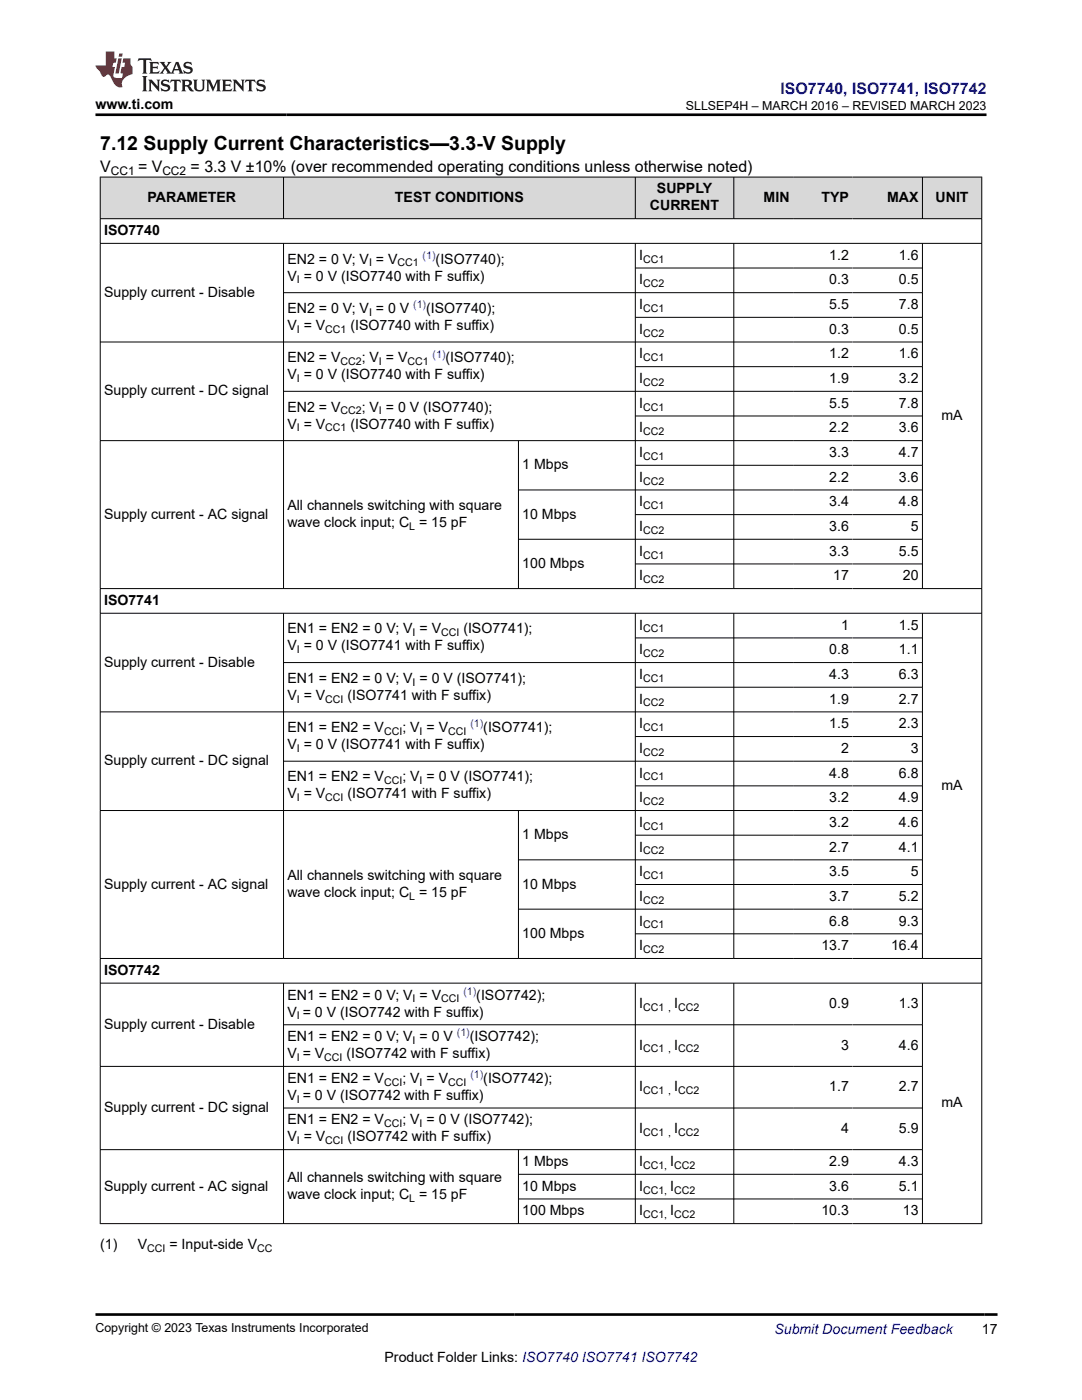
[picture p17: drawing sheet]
<svg xmlns="http://www.w3.org/2000/svg" width="216mm" height="279mm" viewBox="0 0 216 279" stroke-linecap="round" stroke-linejoin="round" font-family="sans-serif">
<defs><g id="words">
<text font-size="3.9" x="20" y="29.9">7.12 Supply Current Characteristics—3.3-V Supply</text>
<text font-size="3.2" fill="#00f" x="155.7" y="18.7">ISO7740, ISO7741, ISO7742</text>
<g font-size="3.2">
<text x="20" y="34.3">V</text>
<text x="27.5" y="34.3">= V</text>
<text x="38" y="34.3">= 3.3 V ±10% (over recommended operating conditions unless otherwise noted)</text>
</g>
<g font-size="2.8">
<text x="19" y="21.8">www.ti.com</text>
<text x="29.5" y="40.3">PARAMETER</text>
<text x="78.8" y="40.3">TEST CONDITIONS</text>
<text x="129.7" y="42">CURRENT</text>
<text x="131.1" y="38.6">SUPPLY</text>
<text x="152.4" y="40.3">MIN</text>
<text x="163.9" y="40.3">TYP</text>
<text x="177" y="40.3">MAX</text>
<text x="186.7" y="40.3">UNIT</text>
<text x="20.8" y="46.9">ISO7740</text>
<text x="57.3" y="52.6">EN2 = 0 V; V = V</text>
<text x="86.9" y="52.6">(ISO7740);</text>
<text x="127.5" y="51.8">I</text>
<text x="165.5" y="51.8">1.2</text>
<text x="179.4" y="51.8">1.6</text>
<text x="20.8" y="59.2">Supply current - Disable</text>
<text x="57.3" y="56">V = 0 V (ISO7740 with F suffix)</text>
<text x="127.5" y="56.8">I</text>
<text x="165.5" y="56.8">0.3</text>
<text x="179.4" y="56.8">0.5</text>
<text x="57.3" y="65.8">V = V</text>
<text x="57.3" y="62.5">EN2 = 0 V; V = 0 V</text>
<text x="69.9" y="65.8">(ISO7740 with F suffix)</text>
<text x="85" y="62.5">(ISO7740);</text>
<text x="127.5" y="61.7">I</text>
<text x="165.5" y="61.7">5.5</text>
<text x="179.4" y="61.7">7.8</text>
<text x="127.5" y="66.6">I</text>
<text x="127.5" y="71.5">I</text>
<text x="165.5" y="66.6">0.3</text>
<text x="165.5" y="71.5">1.2</text>
<text x="179.4" y="66.6">0.5</text>
<text x="179.4" y="71.5">1.6</text>
<text x="57.3" y="75.7">V = 0 V (ISO7740 with F suffix)</text>
<text x="57.3" y="72.3">EN2 = V</text>
<text x="72.2" y="72.3">; V = V</text>
<text x="88.9" y="72.3">(ISO7740);</text>
<text x="127.5" y="76.4">I</text>
<text x="165.5" y="76.4">1.9</text>
<text x="179.4" y="76.4">3.2</text>
<text x="20.8" y="78.9">Supply current - DC signal</text>
<text x="57.3" y="82.1">EN2 = V</text>
<text x="72.2" y="82.1">; V = 0 V (ISO7740);</text>
<text x="127.5" y="81.4">I</text>
<text x="165.5" y="81.4">5.5</text>
<text x="179.4" y="81.4">7.8</text>
<text x="187.9" y="83.8">mA</text>
<text x="57.3" y="85.5">V = V</text>
<text x="69.9" y="85.5">(ISO7740 with F suffix)</text>
<text x="127.5" y="86.3">I</text>
<text x="165.5" y="86.3">2.2</text>
<text x="179.4" y="86.3">3.6</text>
<text x="104.2" y="93.7">1 Mbps</text>
<text x="127.5" y="91.2">I</text>
<text x="165.5" y="91.2">3.3</text>
<text x="179.4" y="91.2">4.7</text>
<text x="57.3" y="101.8">All channels switching with square</text>
<text x="127.5" y="96.1">I</text>
<text x="127.5" y="101.1">I</text>
<text x="165.5" y="96.1">2.2</text>
<text x="165.5" y="101.1">3.4</text>
<text x="179.4" y="96.1">3.6</text>
<text x="179.4" y="101.1">4.8</text>
<text x="20.8" y="103.5">Supply current - AC signal</text>
<text x="57.3" y="105.2">wave clock input; C = 15 pF</text>
<text x="104.2" y="103.5">10 Mbps</text>
<text x="127.5" y="106">I</text>
<text x="165.5" y="106">3.6</text>
<text x="181.7" y="106">5</text>
<text x="104.2" y="113.4">100 Mbps</text>
<text x="127.5" y="110.9">I</text>
<text x="165.5" y="110.9">3.3</text>
<text x="179.4" y="110.9">5.5</text>
<text x="127.5" y="115.8">I</text>
<text x="166.3" y="115.8">17</text>
<text x="180.2" y="115.8">20</text>
<text x="20.8" y="120.7">ISO7741</text>
<text x="127.5" y="125.7">I</text>
<text x="167.8" y="125.7">1</text>
<text x="179.4" y="125.7">1.5</text>
<text x="57.3" y="126.4">EN1 = EN2 = 0 V; V = V</text>
<text x="57.3" y="129.8">V = 0 V (ISO7741 with F suffix)</text>
<text x="92.5" y="126.4">(ISO7741);</text>
<text x="127.5" y="130.6">I</text>
<text x="165.5" y="130.6">0.8</text>
<text x="179.4" y="130.6">1.1</text>
<text x="20.8" y="133">Supply current - Disable</text>
<text x="57.3" y="136.3">EN1 = EN2 = 0 V; V = 0 V (ISO7741);</text>
<text x="127.5" y="135.5">I</text>
<text x="165.5" y="135.5">4.3</text>
<text x="179.4" y="135.5">6.3</text>
<text x="57.3" y="139.7">V = V</text>
<text x="69.3" y="139.7">(ISO7741 with F suffix)</text>
<text x="127.5" y="140.4">I</text>
<text x="165.5" y="140.4">1.9</text>
<text x="179.4" y="140.4">2.7</text>
<text x="57.3" y="146.1">EN1 = EN2 = V</text>
<text x="57.3" y="149.5">V = 0 V (ISO7741 with F suffix)</text>
<text x="80.3" y="146.1">; V = V</text>
<text x="96.4" y="146.1">(ISO7741);</text>
<text x="127.5" y="145.3">I</text>
<text x="165.5" y="145.3">1.5</text>
<text x="179.4" y="145.3">2.3</text>
<text x="20.8" y="152.7">Supply current - DC signal</text>
<text x="57.3" y="156">EN1 = EN2 = V</text>
<text x="80.3" y="156">; V = 0 V (ISO7741);</text>
<text x="127.5" y="150.3">I</text>
<text x="127.5" y="155.2">I</text>
<text x="165.5" y="155.2">4.8</text>
<text x="167.8" y="150.3">2</text>
<text x="179.4" y="155.2">6.8</text>
<text x="181.7" y="150.3">3</text>
<text x="57.3" y="159.3">V = V</text>
<text x="69.3" y="159.3">(ISO7741 with F suffix)</text>
<text x="127.5" y="160.1">I</text>
<text x="165.5" y="160.1">3.2</text>
<text x="179.4" y="160.1">4.9</text>
<text x="187.9" y="157.6">mA</text>
<text x="104.2" y="167.5">1 Mbps</text>
<text x="127.5" y="165">I</text>
<text x="165.5" y="165">3.2</text>
<text x="179.4" y="165">4.6</text>
<text x="127.5" y="170">I</text>
<text x="165.5" y="170">2.7</text>
<text x="179.4" y="170">4.1</text>
<text x="20.8" y="177.3">Supply current - AC signal</text>
<text x="57.3" y="175.6">All channels switching with square</text>
<text x="57.3" y="179">wave clock input; C = 15 pF</text>
<text x="104.2" y="177.3">10 Mbps</text>
<text x="127.5" y="174.9">I</text>
<text x="127.5" y="179.8">I</text>
<text x="165.5" y="174.9">3.5</text>
<text x="165.5" y="179.8">3.7</text>
<text x="179.4" y="179.8">5.2</text>
<text x="181.7" y="174.9">5</text>
<text x="127.5" y="184.7">I</text>
<text x="165.5" y="184.7">6.8</text>
<text x="179.4" y="184.7">9.3</text>
<text x="104.2" y="187.2">100 Mbps</text>
<text x="127.5" y="189.6">I</text>
<text x="163.9" y="189.6">13.7</text>
<text x="177.8" y="189.6">16.4</text>
<text x="20.8" y="194.6">ISO7742</text>
<text x="57.3" y="202.9">V = 0 V (ISO7742 with F suffix)</text>
<text x="57.3" y="199.5">EN1 = EN2 = 0 V; V = V</text>
<text x="95" y="199.5">(ISO7742);</text>
<text x="127.5" y="201.2">I</text>
<text x="134.5" y="201.2">I</text>
<text x="165.5" y="201.2">0.9</text>
<text x="179.4" y="201.2">1.3</text>
<text x="20.8" y="205.3">Supply current - Disable</text>
<text x="57.3" y="207.8">EN1 = EN2 = 0 V; V = 0 V</text>
<text x="93.7" y="207.8">(ISO7742);</text>
<text x="127.5" y="209.5">I</text>
<text x="134.5" y="209.5">I</text>
<text x="167.8" y="209.5">3</text>
<text x="179.4" y="209.5">4.6</text>
<text x="57.3" y="211.2">V = V</text>
<text x="69.1" y="211.2">(ISO7742 with F suffix)</text>
<text x="20.8" y="221.9">Supply current - DC signal</text>
<text x="57.3" y="216.1">EN1 = EN2 = V</text>
<text x="57.3" y="219.5">V = 0 V (ISO7742 with F suffix)</text>
<text x="80.3" y="216.1">; V = V</text>
<text x="96.4" y="216.1">(ISO7742);</text>
<text x="127.5" y="217.8">I</text>
<text x="134.5" y="217.8">I</text>
<text x="165.5" y="217.8">1.7</text>
<text x="179.4" y="217.8">2.7</text>
<text x="187.9" y="221">mA</text>
<text x="57.3" y="224.4">EN1 = EN2 = V</text>
<text x="57.3" y="227.8">V = V</text>
<text x="69.3" y="227.8">(ISO7742 with F suffix)</text>
<text x="80.3" y="224.4">; V = 0 V (ISO7742);</text>
<text x="127.5" y="226.1">I</text>
<text x="134.5" y="226.1">I</text>
<text x="167.8" y="226.1">4</text>
<text x="179.4" y="226.1">5.9</text>
<text x="104.2" y="232.7">1 Mbps</text>
<text x="127.5" y="232.7">I</text>
<text x="133.7" y="232.7">I</text>
<text x="165.5" y="232.7">2.9</text>
<text x="179.4" y="232.7">4.3</text>
<text x="20.8" y="237.6">Supply current - AC signal</text>
<text x="57.3" y="235.9">All channels switching with square</text>
<text x="57.3" y="239.3">wave clock input; C = 15 pF</text>
<text x="104.2" y="237.6">10 Mbps</text>
<text x="127.5" y="237.6">I</text>
<text x="133.7" y="237.6">I</text>
<text x="165.5" y="237.6">3.6</text>
<text x="179.4" y="237.6">5.1</text>
<text x="104.2" y="242.6">100 Mbps</text>
<text x="127.5" y="242.6">I</text>
<text x="133.7" y="242.6">I</text>
<text x="163.9" y="242.6">10.3</text>
<text x="180.2" y="242.6">13</text>
<text x="20" y="249.4">(1)</text>
<text x="27.5" y="249.4">V</text>
<text x="33.8" y="249.4">= Input-side V</text>
<text x="195.9" y="266.1">17</text>
<text x="76.7" y="271.7">Product Folder Links: ISO7740 ISO7741 ISO7742</text>
</g>
<text font-size="2.8" fill="#00f" x="154.5" y="266.2">Submit Document Feedback</text>
<g font-size="2.5">
<text x="136.9" y="21.9">SLLSEP4H – MARCH 2016 – REVISED MARCH 2023</text>
<text x="19" y="265.9">Copyright © 2023 Texas Instruments Incorporated</text>
</g>
<g font-size="2.4">
<text x="22.1" y="34.9">CC1</text>
<text x="32.4" y="34.9">CC2</text>
</g>
<g font-size="2.1">
<text x="73.6" y="53.2">I</text>
<text x="79.3" y="53.2">CC1</text>
<text x="128.3" y="52.4">CC1</text>
<text x="59.2" y="56.6">I</text>
<text x="128.3" y="57.3">CC2</text>
<text x="73.6" y="63">I</text>
<text x="128.3" y="62.2">CC1</text>
<text x="59.2" y="66.4">I</text>
<text x="64.9" y="66.4">CC1</text>
<text x="128.3" y="67.2">CC2</text>
<text x="59.2" y="76.2">I</text>
<text x="67.9" y="72.9">CC2</text>
<text x="75.6" y="72.9">I</text>
<text x="81.3" y="72.9">CC1</text>
<text x="128.3" y="72.1">CC1</text>
<text x="128.3" y="77">CC2</text>
<text x="67.9" y="82.7">CC2</text>
<text x="75.6" y="82.7">I</text>
<text x="128.3" y="81.9">CC1</text>
<text x="59.2" y="86.1">I</text>
<text x="64.9" y="86.1">CC1</text>
<text x="128.3" y="86.9">CC2</text>
<text x="128.3" y="91.8">CC1</text>
<text x="128.3" y="96.7">CC2</text>
<text x="128.3" y="101.6">CC1</text>
<text x="81.7" y="105.8">L</text>
<text x="128.3" y="106.5">CC2</text>
<text x="128.3" y="111.5">CC1</text>
<text x="128.3" y="116.4">CC2</text>
<text x="59.2" y="130.4">I</text>
<text x="82.3" y="127">I</text>
<text x="88" y="127">CCI</text>
<text x="128.3" y="126.2">CC1</text>
<text x="128.3" y="131.1">CC2</text>
<text x="82.3" y="136.8">I</text>
<text x="128.3" y="136.1">CC1</text>
<text x="59.2" y="140.2">I</text>
<text x="64.9" y="140.2">CCI</text>
<text x="128.3" y="141">CC2</text>
<text x="76.6" y="146.7">CCI</text>
<text x="83.7" y="146.7">I</text>
<text x="89.4" y="146.7">CCI</text>
<text x="128.3" y="145.9">CC1</text>
<text x="59.2" y="150.1">I</text>
<text x="128.3" y="150.8">CC2</text>
<text x="128.3" y="155.8">CC1</text>
<text x="59.2" y="159.9">I</text>
<text x="64.9" y="159.9">CCI</text>
<text x="76.6" y="156.5">CCI</text>
<text x="83.7" y="156.5">I</text>
<text x="128.3" y="160.7">CC2</text>
<text x="128.3" y="165.6">CC1</text>
<text x="128.3" y="170.5">CC2</text>
<text x="81.7" y="179.6">L</text>
<text x="128.3" y="175.4">CC1</text>
<text x="128.3" y="180.4">CC2</text>
<text x="128.3" y="185.3">CC1</text>
<text x="128.3" y="190.2">CC2</text>
<text x="59.2" y="203.4">I</text>
<text x="82.3" y="200">I</text>
<text x="88" y="200">CCI</text>
<text x="128.3" y="201.7">CC1 , CC2</text>
<text x="82.3" y="208.4">I</text>
<text x="59.2" y="211.7">I</text>
<text x="64.7" y="211.7">CCI</text>
<text x="128.3" y="210">CC1 , CC2</text>
<text x="59.2" y="220">I</text>
<text x="76.6" y="216.7">CCI</text>
<text x="83.7" y="216.7">I</text>
<text x="89.4" y="216.7">CCI</text>
<text x="128.3" y="218.4">CC1 , CC2</text>
<text x="76.6" y="225">CCI</text>
<text x="83.7" y="225">I</text>
<text x="128.3" y="226.7">CC1 , CC2</text>
<text x="59.2" y="228.4">I</text>
<text x="64.9" y="228.4">CCI</text>
<text x="128.3" y="233.3">CC1, CC2</text>
<text x="81.7" y="239.9">L</text>
<text x="128.3" y="238.2">CC1, CC2</text>
<text x="128.3" y="243.1">CC1, CC2</text>
<text x="29.4" y="249.9">CCI</text>
<text x="51.3" y="249.9">CC</text>
</g>
<g font-size="2.1" fill="#00f">
<text x="84.3" y="51.7">(1)</text>
<text x="82.5" y="61.5">(1)</text>
<text x="86.3" y="71.4">(1)</text>
<text x="93.9" y="145.2">(1)</text>
<text x="92.5" y="198.5">(1)</text>
<text x="91.2" y="206.8">(1)</text>
<text x="93.9" y="215.2">(1)</text>
</g>
</g></defs>
<g fill="#d8d8d8">
<path d="M20 35.3h175.9v8.3h-175.9z" fill-rule="evenodd"/>
<path d="M20.1 35.4h36.4v8.2h-36.4z" fill-rule="evenodd"/>
<path d="M56.6 35.4h70.1v8.2h-70.1z" fill-rule="evenodd"/>
<path d="M126.8 35.4h19.6v8.2h-19.6z" fill-rule="evenodd"/>
<path d="M146.5 35.4h11.8v8.2h-11.8z" fill-rule="evenodd"/>
<path d="M158.3 35.4h11.8v8.2h-11.8z" fill-rule="evenodd"/>
<path d="M170.1 35.4h13.9v8.2h-13.9z" fill-rule="evenodd"/>
<path d="M184.1 35.4h11.7v8.2h-11.7z" fill-rule="evenodd"/>
</g>
<g fill="none" stroke="#000" stroke-width=".2">
<path d="M19.9 35.3h176.1M20 35.3v209M56.6 35.3v8.4M126.8 35.3v8.4M146.4 35.3v8.4M184.1 35.3v8.4M195.9 35.3v209M19.9 43.6h176.1M19.9 48.6h176.1M56.6 48.6v68.9M56.6 58.4h127.5M126.8 48.6v68.9"/>
<path d="M126.8 53.5h57.3M146.4 48.6v68.9M184.1 48.6v68.9M19.9 68.3h164.2M126.8 63.3h57.3M126.8 73.2h57.3M184.1 78.1h-127.5M103.5 87.9v29.6M103.5 97.8h80.6M126.8 83h57.3M126.8 92.9h57.3M184.1 87.9h-164.2"/>
<path d="M103.5 107.6h80.6M126.8 102.7h57.3M126.8 112.5h57.3M196 117.5h-176.1M19.9 122.4h176.1M56.6 122.4v68.9M126.8 122.4v68.9M126.8 127.3h57.3M126.8 137.2h57.3M146.4 122.4v68.9M184.1 122.4v68.9M184.1 132.2h-127.5"/>
<path d="M19.9 142.1h164.2M56.6 151.9h127.5M126.8 147h57.3M126.8 156.8h57.3M19.9 161.8h164.2M103.5 161.8v29.5M126.8 166.7h57.3M126.8 176.5h57.3M184.1 171.6h-80.6M19.9 191.3h176.1M19.9 196.2h176.1M56.6 196.2v48.1"/>
<path d="M126.8 196.2v48.1M126.8 186.4h57.3M146.4 196.2v48.1M184.1 196.2v48.1M184.1 181.4h-80.6M56.6 204.5h127.5M184.1 212.8h-164.2M56.6 221.1h127.5M103.5 229.4v14.9M103.5 234.4h80.6M103.5 239.3h80.6M184.1 229.4h-164.2"/>
<path d="M19.9 244.2h176.1"/>
</g>
<path d="M27.7 11.6l-.2 .6 .5-.2h.6v.1v2.2l-.2 .4h1l-.2-.4v-2.2v-.1h.5l.5 .2-.1-.6zM29.8 12.4l.2 .3v1.6l-.2 .4h1.9l.1-.6a1.08 1.08 0 0 1-1.3 .2v-.7h.6l.4 .2v-.7l-.4 .2h-.6v-.5l.2-.2a1 1 0 0 1 1 .3l-.1-.5zM31.8 12.4l1 1.1-1 1.2h.9l-.2-.2 .4-.8 .5 .8-.2 .2h1.6l-.2-.2 .1-.5h1l.1 .5-.1 .2h.9l-.2-.4-.8-1.9h-.5l-1 2.1-.8-1.1 .9-1h-.8l.2 .2-.5 .6-.3-.6 .1-.2zM35.2 12.8l.4 1h-.8zM36.8 12.5a.65 .65 0 0 0-.2 .7 .65 .65 0 0 0 .6 .5l.7 .1 .1 .3a.79 .79 0 0 1-.7 .4 .79 .79 0 0 1-.7-.5l.1 .7 .2-.1a.93 .93 0 0 0 1.1 0 .93 .93 0 0 0 .4-.9 1.46 1.46 0 0 0-1.2-.6l-.1-.3a1.09 1.09 0 0 1 1.2 .2l-.2-.6-.1 .1-.6-.2zM28.4 15.2l.2 .4v2.2l-.2 .4h1l-.2-.4v-2.2l.2-.4zM29.6 15.9l.2 .4v1.5l-.2 .4h.8l-.3-.4v-1.3l1.7 1.8v-2l.2-.4h-.8l.2 .2 .1 1.1-1.2-1.3zM32.3 16a.65 .65 0 0 0-.2 .8 .65 .65 0 0 0 .7 .4l.6 .2 .1 .2a.79 .79 0 0 1-.7 .4 .79 .79 0 0 1-.7-.5l.1 .7 .2-.1a.93 .93 0 0 0 1.1 .1 .93 .93 0 0 0 .4-1 1.46 1.46 0 0 0-1.2-.5l-.1-.4a1.09 1.09 0 0 1 1.2 .2l-.2-.6-.1 .1-.6-.1zM34.1 15.9l-.1 .6a.63 .63 0 0 1 .7-.3l.1 1.6-.3 .4h1l-.2-.4v-1.6a.66 .66 0 0 1 .8 .3l-.1-.6zM36.2 15.9l.2 .4v1.5l-.2 .4h.9l-.2-.2v-.7h.5l.1 .2a.79 .79 0 0 0 1.2 .6l-1-.9a.61 .61 0 0 0 .6-.6 .61 .61 0 0 0-.5-.7zM36.9 16.2h.2a.47 .47 0 0 1 .5 .1 .47 .47 0 0 1 .1 .5l-.2 .1-.6 .1zM38.5 15.9l.2 .2a2.27 2.27 0 0 0 .4 2 1.04 1.04 0 0 0 1.7-.7v-1.3l.2-.2h-.8l.2 .4v1.1a.6 .6 0 0 1-.6 .6 .6 .6 0 0 1-.6-.6v-1.1l.3-.4zM41.1 15.9l.2 .4v1.5l-.2 .4h.7l-.2-.4v-1.4l.9 1.9 .8-1.9v1.4l-.2 .4h1l-.3-.4v-1.5l.3-.4h-.8l-.7 1.5-.7-1.5zM44.3 15.9l.2 .4v1.5l-.2 .4h1.9l.1-.6a1.09 1.09 0 0 1-1.3 .2v-.7h.6l.4 .2v-.6l-.4 .2h-.6v-.6l.2-.1a1.01 1.01 0 0 1 1 .3l-.1-.6zM46.4 15.9l.3 .4v1.5l-.3 .4h.8l-.2-.4v-1.3l1.6 1.8v-2l.2-.4h-.7l.2 .2v1.1l-1.2-1.3zM49 15.9l-.1 .6a.63 .63 0 0 1 .8-.3v1.6l-.3 .4h1l-.2-.4v-1.6a.66 .66 0 0 1 .8 .3l-.1-.6zM51.4 16a.65 .65 0 0 0-.2 .8 .65 .65 0 0 0 .6 .4l.6 .2 .2 .2a.79 .79 0 0 1-.8 .4 .79 .79 0 0 1-.6-.5l.1 .7 .2-.1a.93 .93 0 0 0 1 .1 .93 .93 0 0 0 .5-1 1.46 1.46 0 0 0-1.3-.5l-.1-.4a1.09 1.09 0 0 1 1.3 .2l-.2-.6-.2 .1-.5-.1z" fill="#231f20"/>
<path d="M21.1 10.3v2.7h-2.1l.1 .4 .9 1a.95 .95 0 0 0 .9 .9 .59 .59 0 0 1 .6-.4 .59 .59 0 0 1 .5 .3l.4 .8a1.59 1.59 0 0 0 2.1 1.4 1.61 1.61 0 0 1 1-2.3l1-.3-.1-1.5a1.59 1.59 0 0 1-.4-1.7h-1.4l-.2 .9h.5l-.1 .9h-.5l-.2 .9v.3l.4 .1-.2 .9h-.6a.73 .73 0 0 1-1.1-.7l.3-1.5h-.5l.2-.9h.5l.2-.9h-.5v-1.3zM23.6 11.6l-.6 3.1h.7l.6-3.1zM23.8 10.7l-.1 .6h.7l.1-.6z" fill="#ed1c24"/>
<path d="M19 22.9h177.8M19.1 262.3h179.9" fill="none" stroke="#000" stroke-width=".53"/>
<use href="#words"/>
</svg>
